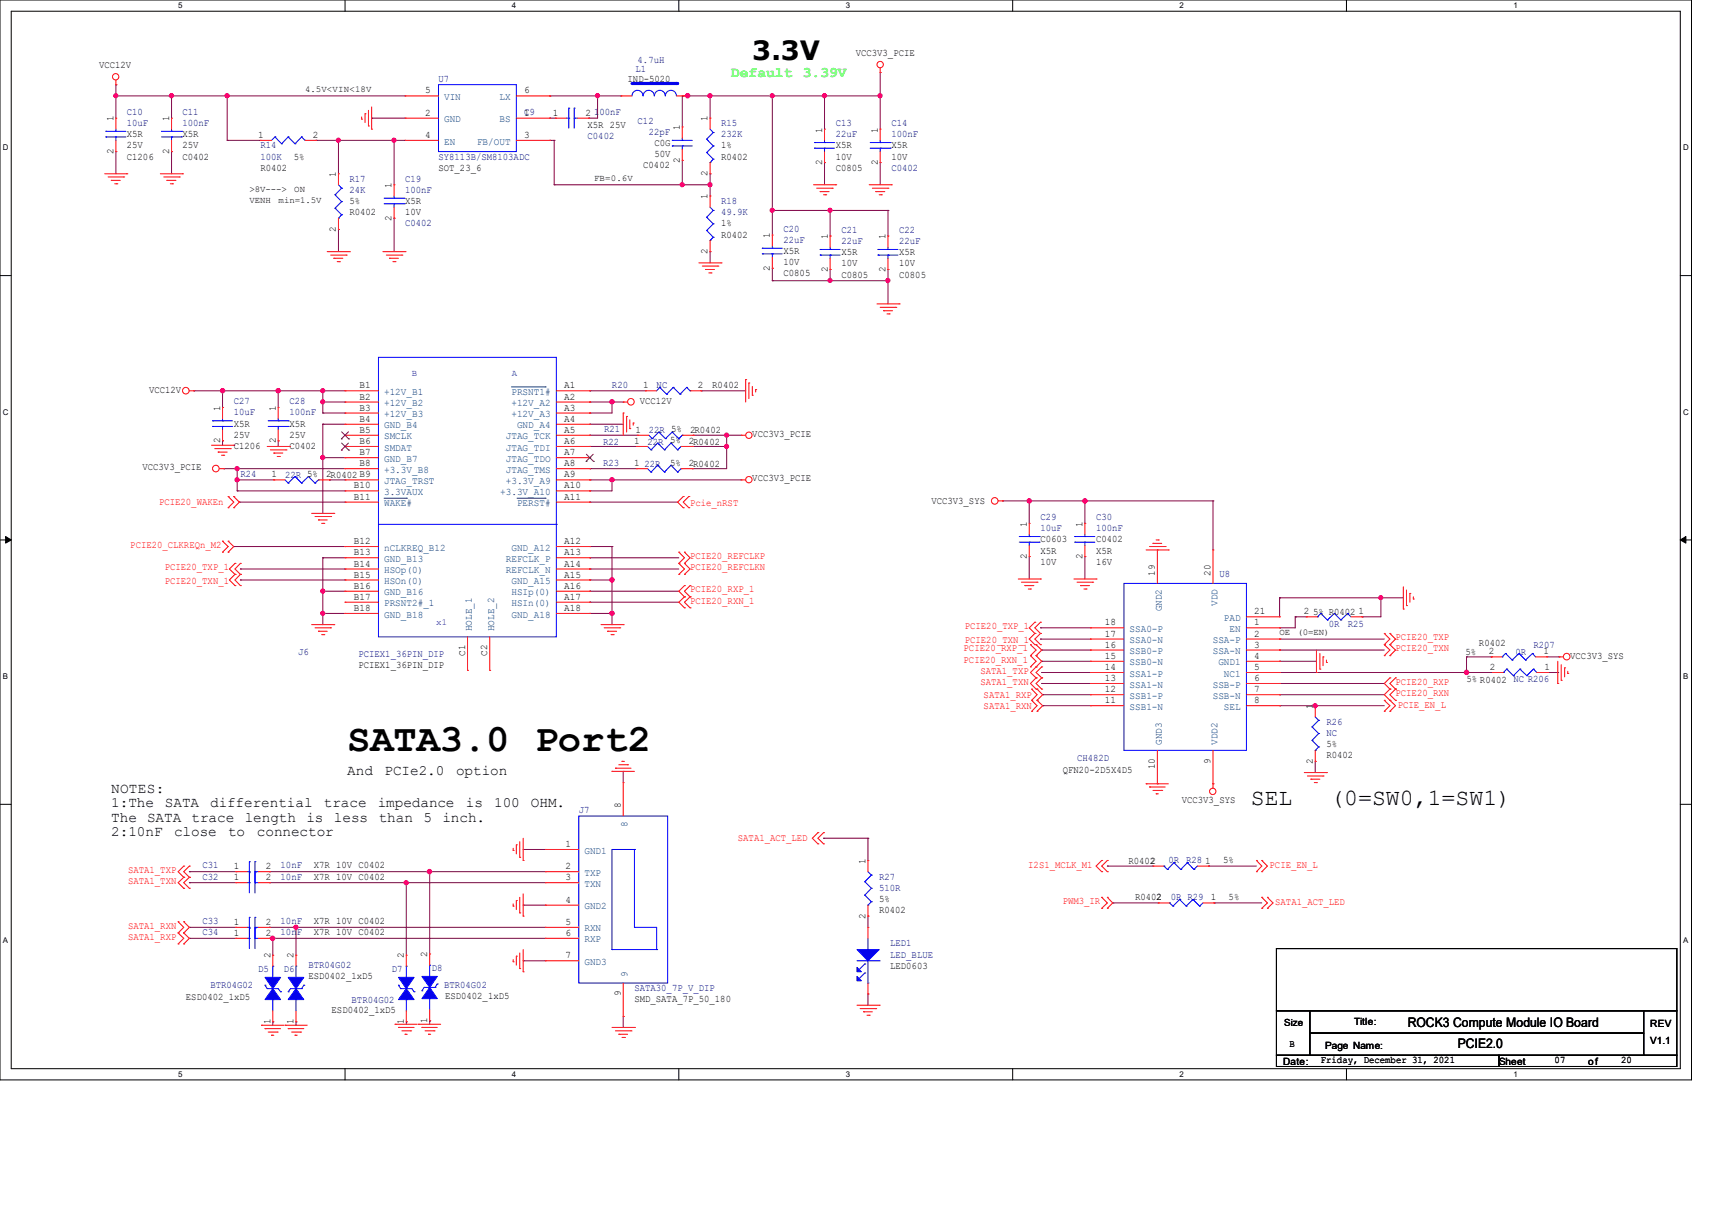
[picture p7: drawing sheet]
<svg xmlns="http://www.w3.org/2000/svg" width="297mm" height="210mm" viewBox="0 0 297 210" stroke-linecap="round" stroke-linejoin="round" font-family="sans-serif">
<defs><g id="words">
<text font-size="6.7" x="60.2" y="130.3">SATA3.0 Port2</text>
<text font-size="4.6" x="130.5" y="10.4">3.3V</text>
<g font-size="4">
<text x="217" y="139.5">SEL</text>
<text x="230.8" y="139.5">(0=SW0,1=SW1)</text>
</g>
<g font-size="2.5" fill="#0f0">
<text x="126.8" y="13.3">Default</text>
<text x="139.3" y="13.3">3.39V</text>
</g>
<g font-size="2.5">
<text x="19.3" y="137.5">NOTES:</text>
<text x="60.2" y="134.5">And</text>
<text x="66.7" y="134.5">PCIe2.0</text>
<text x="79.1" y="134.5">option</text>
<text x="19.3" y="140">1:The</text>
<text x="19.3" y="142.5">The SATA</text>
<text x="28.6" y="140">SATA</text>
<text x="33.2" y="142.5">trace</text>
<text x="36.4" y="140">differential</text>
<text x="42.5" y="142.5">length</text>
<text x="53.2" y="142.5">is</text>
<text x="56.2" y="140">trace</text>
<text x="57.9" y="142.5">less</text>
<text x="65.5" y="140">impedance</text>
<text x="65.7" y="142.5">than</text>
<text x="73.5" y="142.5">5</text>
<text x="76.8" y="142.5">inch.</text>
<text x="80.8" y="140">is</text>
<text x="85.7" y="140">100</text>
<text x="92.1" y="140">OHM.</text>
<text x="19.3" y="145">2:10nF</text>
<text x="30.2" y="145">close</text>
<text x="39.6" y="145">to</text>
<text x="44.6" y="145">connector</text>
</g>
<g font-size="2.3">
<text x="244.2" y="178.1">ROCK3 Compute Module IO Board</text>
<text x="252.9" y="181.8">PCIE2.0</text>
</g>
<g font-size="1.7">
<text x="17.2" y="11.9">VCC12V</text>
<text x="148.5" y="9.7">VCC3V3_PCIE</text>
<text x="73.7" y="16.2">5</text>
<text x="90.9" y="16.2">6</text>
<text x="108.9" y="14.1">IND-5020</text>
<text x="19.7" y="21" transform="rotate(-90 19.7 21)">1</text>
<text x="22" y="23.8">X5R</text>
<text x="29.3" y="21" transform="rotate(-90 29.3 21)">1</text>
<text x="31.7" y="23.8">X5R</text>
<text x="44.8" y="23.9">1</text>
<text x="54.3" y="23.9">2</text>
<text x="73.7" y="23.9">4</text>
<text x="73.7" y="20.1">2</text>
<text x="90.9" y="23.9">3</text>
<text x="90.9" y="20.1">1</text>
<text x="95.9" y="20.1">1</text>
<text x="101.6" y="20.1">2</text>
<text x="101.9" y="22.3">X5R 25V</text>
<text x="117.9" y="22.6" transform="rotate(-90 117.9 22.6)">1</text>
<text x="122.8" y="21" transform="rotate(-90 122.8 21)">1</text>
<text x="142.6" y="23" transform="rotate(-90 142.6 23)">1</text>
<text x="152.3" y="23" transform="rotate(-90 152.3 23)">1</text>
<text x="19.7" y="26.7" transform="rotate(-90 19.7 26.7)">2</text>
<text x="22" y="27.7">C1206</text>
<text x="22" y="25.7">25V</text>
<text x="29.3" y="26.7" transform="rotate(-90 29.3 26.7)">2</text>
<text x="31.7" y="27.7">C0402</text>
<text x="31.7" y="25.7">25V</text>
<text x="45.2" y="29.6">R0402</text>
<text x="51" y="27.7">5%</text>
<text x="76.1" y="29.6">SOT_23_6</text>
<text x="111.6" y="29.2">C0402</text>
<text x="113.5" y="27.3">50V</text>
<text x="113.5" y="25.4">C0G</text>
<text x="117.9" y="28.2" transform="rotate(-90 117.9 28.2)">2</text>
<text x="125.1" y="27.7">R0402</text>
<text x="125.1" y="25.7">1%</text>
<text x="142.6" y="28.6" transform="rotate(-90 142.6 28.6)">2</text>
<text x="145" y="29.6">C0805</text>
<text x="145" y="25.7">X5R</text>
<text x="145" y="27.7">10V</text>
<text x="152.3" y="28.6" transform="rotate(-90 152.3 28.6)">2</text>
<text x="154.6" y="25.7">X5R</text>
<text x="154.6" y="27.7">10V</text>
<text x="58.3" y="30.7" transform="rotate(-90 58.3 30.7)">1</text>
<text x="60.6" y="35.4">5%</text>
<text x="67.9" y="32.6" transform="rotate(-90 67.9 32.6)">1</text>
<text x="70.3" y="35.4">X5R</text>
<text x="122.8" y="34.6" transform="rotate(-90 122.8 34.6)">1</text>
<text x="122.8" y="30.5" transform="rotate(-90 122.8 30.5)">2</text>
<text x="58.3" y="40.2" transform="rotate(-90 58.3 40.2)">2</text>
<text x="60.6" y="37.3">R0402</text>
<text x="67.9" y="38.3" transform="rotate(-90 67.9 38.3)">2</text>
<text x="70.3" y="37.3">10V</text>
<text x="125.1" y="41.2">R0402</text>
<text x="125.1" y="39.2">1%</text>
<text x="133.6" y="41.3" transform="rotate(-90 133.6 41.3)">1</text>
<text x="143.6" y="41.5" transform="rotate(-90 143.6 41.5)">1</text>
<text x="153.6" y="41.5" transform="rotate(-90 153.6 41.5)">1</text>
<text x="122.8" y="44" transform="rotate(-90 122.8 44)">2</text>
<text x="133.6" y="46.9" transform="rotate(-90 133.6 46.9)">2</text>
<text x="135.9" y="47.9">C0805</text>
<text x="135.9" y="44.1">X5R</text>
<text x="135.9" y="46">10V</text>
<text x="143.6" y="47.1" transform="rotate(-90 143.6 47.1)">2</text>
<text x="146" y="44.3">X5R</text>
<text x="146" y="46.2">10V</text>
<text x="153.6" y="47.1" transform="rotate(-90 153.6 47.1)">2</text>
<text x="156" y="44.3">X5R</text>
<text x="156" y="46.2">10V</text>
<text x="146" y="48.1">C0805</text>
<text x="156" y="48.1">C0805</text>
<text x="25.9" y="68.2">VCC12V</text>
<text x="38.2" y="71.2" transform="rotate(-90 38.2 71.2)">1</text>
<text x="47.8" y="71.2" transform="rotate(-90 47.8 71.2)">1</text>
<text x="62.4" y="67.4">B1</text>
<text x="62.4" y="69.3">B2</text>
<text x="62.4" y="71.2">B3</text>
<text x="97.9" y="67.4">A1</text>
<text x="97.9" y="69.3">A2</text>
<text x="97.9" y="71.2">A3</text>
<text x="111" y="70.1">VCC12V</text>
<text x="111.6" y="67.4">1</text>
<text x="121.1" y="67.4">2</text>
<text x="123.6" y="67.2">R0402</text>
<text x="38.2" y="76.9" transform="rotate(-90 38.2 76.9)">2</text>
<text x="40.6" y="77.8">C1206</text>
<text x="40.6" y="74">X5R</text>
<text x="40.6" y="75.9">25V</text>
<text x="47.8" y="76.9" transform="rotate(-90 47.8 76.9)">2</text>
<text x="50.2" y="77.8">C0402</text>
<text x="50.2" y="74">X5R</text>
<text x="50.2" y="75.9">25V</text>
<text x="62.4" y="73.2">B4</text>
<text x="62.4" y="75.1">B5</text>
<text x="62.4" y="77">B6</text>
<text x="97.9" y="73.2">A4</text>
<text x="97.9" y="75.1">A5</text>
<text x="97.9" y="77">A6</text>
<text x="110" y="77">1</text>
<text x="110.2" y="75.1">1</text>
<text x="119.5" y="77">2R0402</text>
<text x="119.7" y="75.1">2R0402</text>
<text x="130.5" y="75.7">VCC3V3_PCIE</text>
<text x="24.7" y="81.5">VCC3V3_PCIE</text>
<text x="47.1" y="82.8">1</text>
<text x="56.6" y="82.8">2R0402 B9</text>
<text x="62.4" y="78.9">B7</text>
<text x="62.4" y="80.9">B8</text>
<text x="97.9" y="78.9">A7</text>
<text x="97.9" y="80.9">A8</text>
<text x="97.9" y="82.8">A9</text>
<text x="110" y="80.9">1</text>
<text x="116.2" y="80.8">5%</text>
<text x="119.5" y="80.9">2R0402</text>
<text x="130.5" y="83.4">VCC3V3_PCIE</text>
<text x="61.4" y="86.7">B11</text>
<text x="61.4" y="84.7">B10</text>
<text x="97.9" y="84.7">A10</text>
<text x="97.9" y="86.7">A11</text>
<text x="161.6" y="87.3">VCC3V3_SYS</text>
<text x="61.4" y="94.4">B12</text>
<text x="97.9" y="94.4">A12</text>
<text x="178.1" y="91.3" transform="rotate(-90 178.1 91.3)">1</text>
<text x="180.5" y="94.1">C0603</text>
<text x="187.8" y="91.3" transform="rotate(-90 187.8 91.3)">1</text>
<text x="190.2" y="94.1">C0402</text>
<text x="61.4" y="96.3">B13</text>
<text x="61.4" y="98.3">B14</text>
<text x="61.4" y="100.2">B15</text>
<text x="97.9" y="96.3">A13</text>
<text x="97.9" y="98.3">A14</text>
<text x="97.9" y="100.2">A15</text>
<text x="178.1" y="96.9" transform="rotate(-90 178.1 96.9)">2</text>
<text x="180.5" y="96">X5R</text>
<text x="180.5" y="97.9">10V</text>
<text x="187.8" y="96.9" transform="rotate(-90 187.8 96.9)">2</text>
<text x="190.2" y="96">X5R</text>
<text x="190.2" y="97.9">16V</text>
<text x="200.4" y="99.8" transform="rotate(-90 200.4 99.8)">19</text>
<text x="210" y="99.8" transform="rotate(-90 210 99.8)">20</text>
<text x="61.4" y="102.1">B16</text>
<text x="61.4" y="104">B17</text>
<text x="61.4" y="106">B18</text>
<text x="97.9" y="102.1">A16</text>
<text x="97.9" y="104">A17</text>
<text x="97.9" y="106">A18</text>
<text x="217.6" y="106.5">21</text>
<text x="226.2" y="106.5">2</text>
<text x="227.8" y="106.6">5% R0402</text>
<text x="235.7" y="106.5">1</text>
<text x="80.7" y="113.7" transform="rotate(-90 80.7 113.7)">C1</text>
<text x="84.5" y="113.7" transform="rotate(-90 84.5 113.7)">C2</text>
<text x="191.7" y="112.3">16</text>
<text x="191.7" y="110.4">17</text>
<text x="191.7" y="108.5">18</text>
<text x="217.6" y="108.5">1</text>
<text x="217.6" y="110.4">2</text>
<text x="217.6" y="112.3">3</text>
<text x="254.3" y="113.6">5%</text>
<text x="256.6" y="112">R0402</text>
<text x="258.3" y="113.5">2</text>
<text x="267.8" y="113.5">1</text>
<text x="62.2" y="115.9">PCIEX1_36PIN_DIP</text>
<text x="191.7" y="118.1">13</text>
<text x="191.7" y="116.2">14</text>
<text x="191.7" y="114.3">15</text>
<text x="217.6" y="114.3">4</text>
<text x="217.6" y="116.2">5</text>
<text x="217.6" y="118.1">6</text>
<text x="254.4" y="118.2">5% R0402 NC R206</text>
<text x="258.5" y="116.2">2</text>
<text x="268" y="116.2">1</text>
<text x="272.4" y="114.3">VCC3V3_SYS</text>
<text x="191.7" y="122">11</text>
<text x="191.7" y="120.1">12</text>
<text x="217.6" y="120.1">7</text>
<text x="217.6" y="122">8</text>
<text x="227.7" y="123" transform="rotate(-90 227.7 123)">1</text>
<text x="230.1" y="131.5">R0402</text>
<text x="230.1" y="129.6">5%</text>
<text x="184.4" y="134">QFN20-2D5X4D5</text>
<text x="200.4" y="133.4" transform="rotate(-90 200.4 133.4)">10</text>
<text x="210" y="132.5" transform="rotate(-90 210 132.5)">9</text>
<text x="227.7" y="132.5" transform="rotate(-90 227.7 132.5)">2</text>
<text x="107.7" y="140.2" transform="rotate(-90 107.7 140.2)">8</text>
<text x="205" y="139.2">VCC3V3_SYS</text>
<text x="98.1" y="146.9">1</text>
<text x="150.2" y="149.8" transform="rotate(-90 150.2 149.8)">1</text>
<text x="195.8" y="149.9">R0402</text>
<text x="199.6" y="149.8">2</text>
<text x="209.1" y="149.8">1</text>
<text x="212.2" y="149.6">5%</text>
<text x="40.6" y="152.6">1</text>
<text x="40.6" y="150.7">1</text>
<text x="46.1" y="152.6">2</text>
<text x="46.1" y="150.7">2</text>
<text x="54.4" y="152.6">X7R 10V C0402</text>
<text x="54.4" y="150.6">X7R 10V C0402</text>
<text x="98.1" y="150.7">2</text>
<text x="98.1" y="152.6">3</text>
<text x="40.6" y="160.4">1</text>
<text x="46.1" y="160.4">2</text>
<text x="54.4" y="160.3">X7R 10V C0402</text>
<text x="98.1" y="156.5">4</text>
<text x="98.1" y="160.4">5</text>
<text x="150.2" y="159.3" transform="rotate(-90 150.2 159.3)">2</text>
<text x="152.5" y="158.4">R0402</text>
<text x="152.5" y="156.4">5%</text>
<text x="196.9" y="156">R0402</text>
<text x="200.6" y="156.2">2</text>
<text x="210.1" y="156.2">1</text>
<text x="213.2" y="156">5%</text>
<text x="40.6" y="162.3">1</text>
<text x="46.1" y="162.3">2</text>
<text x="46.9" y="166.2" transform="rotate(-90 46.9 166.2)">2</text>
<text x="50.9" y="166.2" transform="rotate(-90 50.9 166.2)">2</text>
<text x="54.4" y="162.2">X7R 10V C0402</text>
<text x="70.1" y="166.2" transform="rotate(-90 70.1 166.2)">2</text>
<text x="74.1" y="166" transform="rotate(-90 74.1 166)">2</text>
<text x="98.1" y="162.3">6</text>
<text x="98.1" y="166.2">7</text>
<text x="32.3" y="173.4">ESD0402_1xD5</text>
<text x="53.5" y="169.8">ESD0402_1xD5</text>
<text x="77.2" y="173.2">ESD0402_1xD5</text>
<text x="107.7" y="172.8" transform="rotate(-90 107.7 172.8)">9</text>
<text x="110.1" y="173.8">SMD_SATA_7P_50_180</text>
<text x="154.4" y="168">LED0603</text>
<text x="46.9" y="177.6" transform="rotate(-90 46.9 177.6)">1</text>
<text x="50.9" y="177.6" transform="rotate(-90 50.9 177.6)">1</text>
<text x="57.5" y="175.7">ESD0402_1xD5</text>
<text x="70.1" y="177.6" transform="rotate(-90 70.1 177.6)">1</text>
<text x="74.1" y="177.4" transform="rotate(-90 74.1 177.4)">1</text>
<text x="222.8" y="178">Size</text>
<text x="234.9" y="177.7">Title:</text>
<text x="286.3" y="178.1">REV</text>
<text x="222.6" y="184.6">Date:</text>
<text x="223.7" y="181.5">B</text>
<text x="229.2" y="184.4">Friday, December 31, 2021</text>
<text x="229.9" y="181.9">Page Name:</text>
<text x="260.1" y="184.6">Sheet</text>
<text x="269.7" y="184.4">07</text>
<text x="275.5" y="184.6">of</text>
<text x="281.3" y="184.4">20</text>
<text x="286.3" y="181">V1.1</text>
</g>
<g font-size="1.7" fill="#000080">
<text x="110.6" y="10.9">4.7uH</text>
<text x="76.1" y="14.1">U7</text>
<text x="110.2" y="12.4">L1</text>
<text x="22" y="19.9">C10</text>
<text x="22" y="21.9">10uF</text>
<text x="31.7" y="19.9">C11</text>
<text x="31.7" y="21.9">100nF</text>
<text x="90.9" y="19.9">C9</text>
<text x="103.1" y="19.9">100nF</text>
<text x="110.6" y="21.5">C12</text>
<text x="112.6" y="23.4">22pF</text>
<text x="125.1" y="21.9">R15</text>
<text x="125.1" y="23.8">232K</text>
<text x="145" y="21.9">C13</text>
<text x="145" y="23.8">22uF</text>
<text x="154.6" y="21.9">C14</text>
<text x="154.6" y="23.8">100nF</text>
<text x="45.2" y="25.7">R14</text>
<text x="45.2" y="27.7">100K</text>
<text x="76.1" y="27.7">SY8113B/SM8103ADC</text>
<text x="101.9" y="24.2">C0402</text>
<text x="154.6" y="29.6">C0402</text>
<text x="60.6" y="31.5">R17</text>
<text x="60.6" y="33.4">24K</text>
<text x="70.3" y="31.5">C19</text>
<text x="70.3" y="33.4">100nF</text>
<text x="125.1" y="35.4">R18</text>
<text x="70.3" y="39.2">C0402</text>
<text x="125.1" y="37.3">49.9K</text>
<text x="135.9" y="40.2">C20</text>
<text x="146" y="40.4">C21</text>
<text x="156" y="40.4">C22</text>
<text x="135.9" y="42.2">22uF</text>
<text x="146" y="42.3">22uF</text>
<text x="156" y="42.3">22uF</text>
<text x="40.6" y="70.1">C27</text>
<text x="50.2" y="70.1">C28</text>
<text x="106.2" y="67.2">R20</text>
<text x="113.9" y="67.2">NC</text>
<text x="40.6" y="72">10uF</text>
<text x="50.2" y="72">100nF</text>
<text x="104.6" y="77.1">R22</text>
<text x="104.8" y="75">R21</text>
<text x="112.3" y="77.1">22R 5%</text>
<text x="112.6" y="75.1">22R 5%</text>
<text x="41.7" y="82.7">R24</text>
<text x="49.4" y="82.9">22R 5%</text>
<text x="104.6" y="80.8">R23</text>
<text x="111.8" y="80.9">22R</text>
<text x="180.5" y="90.2">C29</text>
<text x="180.5" y="92.2">10uF</text>
<text x="190.2" y="90.2">C30</text>
<text x="190.2" y="92.2">100nF</text>
<text x="211.6" y="100.1">U8</text>
<text x="51.7" y="113.6">J6</text>
<text x="62.2" y="114">PCIEX1_36PIN_DIP</text>
<text x="230.5" y="108.8">0R</text>
<text x="233.8" y="108.8">R25</text>
<text x="262.9" y="113.6">0R</text>
<text x="266" y="112.4">R207</text>
<text x="230.1" y="125.7">R26</text>
<text x="186.9" y="131.9">CH482D</text>
<text x="230.1" y="127.7">NC</text>
<text x="100.4" y="141">J7</text>
<text x="202.7" y="149.6">0R</text>
<text x="205.8" y="149.6">R28</text>
<text x="35.1" y="152.6">C32</text>
<text x="35.1" y="150.6">C31</text>
<text x="48.7" y="152.6">10nF</text>
<text x="48.7" y="150.6">10nF</text>
<text x="152.5" y="152.6">R27</text>
<text x="152.5" y="154.5">510R</text>
<text x="35.1" y="160.3">C33</text>
<text x="48.7" y="160.3">10nF</text>
<text x="203.1" y="156">0R R29</text>
<text x="35.1" y="162.2">C34</text>
<text x="48.7" y="162.2">10nF</text>
<text x="53.5" y="167.8">BTR04G02</text>
<text x="154.4" y="164.1">LED1</text>
<text x="154.4" y="166.1">LED_BLUE</text>
<text x="36.5" y="171.3">BTR04G02</text>
<text x="44.8" y="168.6">D5</text>
<text x="49.2" y="168.6">D6</text>
<text x="61" y="174">BTR04G02</text>
<text x="68" y="168.6">D7</text>
<text x="74.9" y="168.4">D8</text>
<text x="77" y="171.3">BTR04G02</text>
<text x="110.1" y="171.9">SATA30_7P_V_DIP</text>
</g>
<g font-size="1.7" fill="#004080">
<text x="77" y="17.4">VIN</text>
<text x="86.7" y="17.4">LX</text>
<text x="77" y="21.2">GND</text>
<text x="86.7" y="21.2">BS</text>
<text x="77" y="25.1">EN</text>
<text x="82.8" y="25.1">FB/OUT</text>
<text x="66.6" y="68.5">+12V_B1</text>
<text x="66.6" y="70.4">+12V_B2</text>
<text x="88.7" y="68.5">PRSNT1#</text>
<text x="88.7" y="70.4">+12V_A2</text>
<text x="66.6" y="72.3">+12V_B3</text>
<text x="66.6" y="74.3">GND_B4</text>
<text x="66.6" y="76.2">SMCLK</text>
<text x="87.8" y="76.2">JTAG_TCK</text>
<text x="88.7" y="72.3">+12V_A3</text>
<text x="89.7" y="74.3">GND_A4</text>
<text x="66.6" y="83.9">JTAG_TRST</text>
<text x="66.6" y="78.1">SMDAT</text>
<text x="66.6" y="80.1">GND_B7</text>
<text x="66.6" y="82">+3.3V_B8</text>
<text x="87.8" y="78.1">JTAG_TDI</text>
<text x="87.8" y="80.1">JTAG_TDO</text>
<text x="87.8" y="82">JTAG_TMS</text>
<text x="87.8" y="83.9">+3.3V_A9</text>
<text x="66.6" y="87.8">WAKE#</text>
<text x="66.6" y="85.8">3.3VAUX</text>
<text x="86.8" y="85.8">+3.3V_A10</text>
<text x="89.7" y="87.8">PERST#</text>
<text x="66.6" y="95.5">nCLKREQ_B12</text>
<text x="88.7" y="95.5">GND_A12</text>
<text x="66.6" y="97.4">GND_B13</text>
<text x="66.6" y="99.4">HSOp(0)</text>
<text x="66.6" y="101.3">HSOn(0)</text>
<text x="87.8" y="97.4">REFCLK_P</text>
<text x="87.8" y="99.4">REFCLK_N</text>
<text x="88.7" y="101.3">GND_A15</text>
<text x="66.6" y="103.2">GND_B16</text>
<text x="66.6" y="105.2">PRSNT2#_1</text>
<text x="66.6" y="107.1">GND_B18</text>
<text x="88.7" y="103.2">HSIp(0)</text>
<text x="88.7" y="105.2">HSIn(0)</text>
<text x="88.7" y="107.1">GND_A18</text>
<text x="201.5" y="106" transform="rotate(-90 201.5 106)">GND2</text>
<text x="211.2" y="105.1" transform="rotate(-90 211.2 105.1)">VDD</text>
<text x="212.3" y="107.7">PAD</text>
<text x="81.9" y="109.5" transform="rotate(-90 81.9 109.5)">HOLE_1</text>
<text x="85.7" y="109.5" transform="rotate(-90 85.7 109.5)">HOLE_2</text>
<text x="196" y="113.4">SSB0-P</text>
<text x="196" y="111.5">SSA0-N</text>
<text x="196" y="109.6">SSA0-P</text>
<text x="210.4" y="111.5">SSA-P</text>
<text x="210.4" y="113.4">SSA-N</text>
<text x="213.3" y="109.6">EN</text>
<text x="196" y="119.3">SSA1-N</text>
<text x="196" y="117.3">SSA1-P</text>
<text x="196" y="115.4">SSB0-N</text>
<text x="210.4" y="119.3">SSB-P</text>
<text x="211.4" y="115.4">GND1</text>
<text x="212.3" y="117.3">NC1</text>
<text x="196" y="123.1">SSB1-N</text>
<text x="196" y="121.2">SSB1-P</text>
<text x="210.4" y="121.2">SSB-N</text>
<text x="212.3" y="123.1">SEL</text>
<text x="201.5" y="129.2" transform="rotate(-90 201.5 129.2)">GND3</text>
<text x="211.2" y="129.2" transform="rotate(-90 211.2 129.2)">VDD2</text>
<text x="108.9" y="143.5" transform="rotate(-90 108.9 143.5)">8</text>
<text x="101.4" y="148">GND1</text>
<text x="101.4" y="151.9">TXP</text>
<text x="101.4" y="153.8">TXN</text>
<text x="101.4" y="157.7">GND2</text>
<text x="101.4" y="161.5">RXN</text>
<text x="101.4" y="163.4">RXP</text>
<text x="101.4" y="167.3">GND3</text>
<text x="108.9" y="169.5" transform="rotate(-90 108.9 169.5)">9</text>
</g>
<g font-size="1.7" fill="#f00">
<text x="27.6" y="87.5">PCIE20_WAKEn</text>
<text x="119.7" y="87.7">Pcie_nRST</text>
<text x="22.6" y="95">PCIE20_CLKREQn_M2</text>
<text x="28.6" y="98.9">PCIE20_TXP_1</text>
<text x="28.6" y="101.2">PCIE20_TXN_1</text>
<text x="119.7" y="97">PCIE20_REFCLKP</text>
<text x="119.7" y="98.9">PCIE20_REFCLKN</text>
<text x="119.7" y="102.7">PCIE20_RXP_1</text>
<text x="119.7" y="104.7">PCIE20_RXN_1</text>
<text x="167.2" y="113">PCIE20_RXP_1</text>
<text x="167.4" y="109.1">PCIE20_TXP_1</text>
<text x="167.4" y="111.5">PCIE20_TXN_1</text>
<text x="242.1" y="111">PCIE20_TXP</text>
<text x="242.1" y="113">PCIE20_TXN</text>
<text x="167.2" y="114.9">PCIE20_RXN_1</text>
<text x="170.1" y="116.8">SATA1_TXP</text>
<text x="170.1" y="118.8">SATA1_TXN</text>
<text x="242.1" y="118.8">PCIE20_RXP</text>
<text x="170.6" y="121.1">SATA1_RXP</text>
<text x="170.6" y="123">SATA1_RXN</text>
<text x="242.1" y="120.7">PCIE20_RXN</text>
<text x="242.5" y="122.8">PCIE_EN_L</text>
<text x="128" y="145.8">SATA1_ACT_LED</text>
<text x="22.2" y="151.4">SATA1_TXP</text>
<text x="22.2" y="153.3">SATA1_TXN</text>
<text x="178.4" y="150.6">I2S1_MCLK_M1</text>
<text x="220.3" y="150.6">PCIE_EN_L</text>
<text x="22.2" y="161.1">SATA1_RXN</text>
<text x="184.4" y="156.8">PWM3_IR</text>
<text x="221.2" y="157">SATA1_ACT_LED</text>
<text x="22.2" y="163">SATA1_RXP</text>
</g>
<g font-size="1.6">
<text x="52.9" y="15.9">4.5V&lt;VIN&lt;18V</text>
<text x="43.3" y="35.2">VENH</text>
<text x="43.3" y="33.3">&gt;8V---&gt;</text>
<text x="48.3" y="35.2">min=1.5V</text>
<text x="51" y="33.3">ON</text>
<text x="103.1" y="31.4">FB=0.6V</text>
<text x="222" y="110.1">OE</text>
<text x="225.1" y="110.1">(0=EN)</text>
</g>
<g font-size="1.6" fill="#00f">
<text x="71.5" y="65.2">B</text>
<text x="88.8" y="65.2">A</text>
<text x="75.7" y="108.4">x1</text>
</g>
<g font-size="1.4">
<text x="30.9" y="1.4">5</text>
<text x="88.8" y="1.4">4</text>
<text x="146.7" y="1.4">3</text>
<text x="204.6" y="1.4">2</text>
<text x="262.6" y="1.4">1</text>
<text x=".5" y="26.1">D</text>
<text x="292" y="26.1">D</text>
<text x=".5" y="71.9">C</text>
<text x="292" y="71.9">C</text>
<text x=".5" y="117.8">B</text>
<text x="292" y="117.8">B</text>
<text x=".5" y="163.6">A</text>
<text x="292" y="163.6">A</text>
<text x="30.9" y="186.8">5</text>
<text x="88.8" y="186.8">4</text>
<text x="146.7" y="186.8">3</text>
<text x="204.6" y="186.8">2</text>
<text x="262.6" y="186.8">1</text>
</g>
</g></defs>
<path d="M0 0h293.5v187.3h-293.5zM1.9 1.9h289.6v183.4h-289.6z" fill="none" stroke="#000" stroke-width=".17"/>
<g fill="#fff">
<path d="M30.9 .2h.8v1.5h-.8z"/>
<path d="M30.9 185.5h.8v1.6h-.8z"/>
</g>
<path d="M59.9 0v1.9M59.9 185.3v2" fill="none" stroke="#000" stroke-width=".17"/>
<g fill="#fff">
<path d="M88.8 .2h.8v1.5h-.8z"/>
<path d="M88.8 185.5h.8v1.6h-.8z"/>
</g>
<path d="M117.8 0v1.9M117.8 185.3v2" fill="none" stroke="#000" stroke-width=".17"/>
<g fill="#fff">
<path d="M146.7 .2h.8v1.5h-.8z"/>
<path d="M146.7 185.5h.8v1.6h-.8z"/>
</g>
<path d="M175.7 0v1.9M175.7 185.3v2" fill="none" stroke="#000" stroke-width=".17"/>
<g fill="#fff">
<path d="M204.6 .2h.8v1.5h-.8z"/>
<path d="M204.6 185.5h.8v1.6h-.8z"/>
</g>
<path d="M233.6 0v1.9M233.6 185.3v2" fill="none" stroke="#000" stroke-width=".17"/>
<g fill="#fff">
<path d="M262.6 .2h.7v1.5h-.7z"/>
<path d="M262.6 185.5h.7v1.6h-.7z"/>
<path d="M.5 24.8h1v1.6h-1z"/>
<path d="M292 24.8h1v1.6h-1z"/>
<path d="M.5 70.7h1v1.5h-1z"/>
<path d="M292 70.7h1v1.5h-1z"/>
</g>
<path d="M0 47.8h1.9M291.5 47.8h2" fill="none" stroke="#000" stroke-width=".17"/>
<g fill="#fff">
<path d="M.5 116.5h.9v1.6h-.9z"/>
<path d="M292 116.5h.9v1.6h-.9z"/>
</g>
<path d="M0 93.6h1.9M291.5 93.6h2" fill="none" stroke="#000" stroke-width=".17"/>
<path d="M1 93l.9 .6-.9 .6zM291.5 93.6l1-.6v1.2z" fill="#000" stroke="#000" stroke-width=".17"/>
<g fill="#fff">
<path d="M.5 162.4h.9v1.5h-.9z"/>
<path d="M292 162.4h.9v1.5h-.9z"/>
</g>
<path d="M0 139.5h1.9M291.5 139.5h2M221.4 164.5h69.5v10.8h-69.5zM221.4 175.3h5.8v7.7h-5.8zM227.2 175.3h58v3.9h-58zM227.2 179.2h58v3.8h-58zM285.2 175.3h5.7v7.7h-5.7zM221.4 183h38.7v2h-38.7zM260.1 183h30.8v2h-30.8z" fill="none" stroke="#000" stroke-width=".17"/>
<g fill="none" stroke="#800040" stroke-width=".17">
<path d="M20.1 14.7h.1M20.1 16.6h.1M20.1 16.6h50.2M20.1 14.7v5.8M29.8 16.6h.1M29.8 16.6v3.9M39.4 16.6h.1M39.4 16.6v7.7M95.4 16.6h.1M95.4 16.6h12.3M103.7 16.6h.1M103.7 16.6v3.9h-1.5"/>
<path d="M118.4 16.6h.1M118.4 16.6v5.4M118.4 16.6h34.3M119.3 16.6h.1M123.2 16.6h.1M123.2 16.6v3.9M134 16.6h.1M134 16.6v24.2M143 16.6h.1M143 16.6v5.8M152.7 12.6h.1M152.7 16.6h.1"/>
<path d="M152.7 12.6v9.8M20.1 26.3h.1M20.1 26.3v3.8M29.8 26.3h.1M29.8 26.3v3.8M39.4 24.3h.1M39.4 24.3h5.8M54.8 24.3h.1M54.8 24.3h15.5M58.7 39.8h.1M58.7 24.3h.1M58.7 24.3v5.8"/>
<path d="M58.7 39.8v3.8M64.5 20.5h.1M64.5 20.5h5.8M68.4 24.3h.1M68.4 37.8h.1M68.4 24.3v7.7M68.4 37.8v5.8M95.4 20.5h.1M95.4 24.3h.1M95.4 24.3h.7M95.4 20.5h1M96.1 32h.1"/>
<path d="M96.1 24.3h.1M96.1 32h27.1M96.1 24.3v7.7M102.2 20.5h.1M118.4 32h.1M118.4 27.8h.1M118.4 27.8v4.2M123.2 30.1h.1M123.2 32h.1M123.2 30.1v3.9M134 36.5h.1M134 36.5h20.1"/>
<path d="M143 28.2h.1M143 28.2v3.8M144 36.5h.1M144 36.5v4.4M152.7 28.2h.1M152.7 28.2v3.8M154.1 36.5h.1M154.1 36.5v4.4M123.2 43.6h.1M123.2 43.6v2M134 48.7h.1M134 46.5h.1"/>
<path d="M134 48.7h20.1M134 46.5v2.2M144 46.7h.1M144 40.9h.1M144 46.7v2M154.1 46.7h.1M154.1 48.7h.1M154.1 46.7v6M33.6 67.8h.1M33.6 67.8h26.3M38.6 76.5h.1M38.6 67.8h.1"/>
<path d="M38.6 67.8v2.9M38.6 76.5v.7M48.3 76.5h.1M48.3 67.8h.1M48.3 67.8v2.9M48.3 76.5v.9M56 69.7h.1M56 67.8h.1M56 73.6h.1M56 79.4h.1M56 71.6h.1M56 69.7h3.9"/>
<path d="M56 71.6h3.9M56 67.8v3.8M56 73.6v15.4M56 79.4h3.9M56 73.6h3.9M102.3 69.7h.1M102.3 71.6h.1M102.3 67.8h.1M102.3 73.6h.1M102.3 77.4h.1M102.3 75.5h.1M102.3 69.7h5.8"/>
<path d="M102.3 67.8h9.7M102.3 73.6h5.8M102.3 77.4h8.1M102.3 75.5h8.3M106.2 69.7h.1M106.2 69.7v1.9h-3.9M120.1 77.4h.1M120.1 77.4h6M120.3 75.5h.1M120.3 75.5h8.3M121.6 67.8h.1M121.6 67.8h7.8"/>
<path d="M126.1 75.5h.1M126.1 77.4h.1M126.1 75.5v5.8h-6M38.8 81.3h.1M38.8 81.3h21.1M40.6 94.8h.1M40.6 94.8h19.3M41.1 81.3h.1M41.1 85.1h.1M41.1 83.2h.1M41.1 81.3v3.8M41.1 85.1h18.8"/>
<path d="M41.1 83.2h6.4M41.5 87.1h.1M41.5 87.1h18.4M41.7 98.7h.1M41.7 98.7h18.2M56 96.7h.1M56 96.7v11.6M56 96.7h3.9M57.1 83.2h.1M57.1 83.2h2.8M102.3 83.2h.1M102.3 85.1h.1"/>
<path d="M102.3 94.8h.1M102.3 96.7h.1M102.3 98.7h.1M102.3 87.1h.1M102.3 81.3h.1M102.3 81.3h8.1M102.3 83.2h26.3M102.3 96.7h15.5M102.3 94.8h3.9M102.3 98.7h15.5M102.3 87.1h15.3M106.2 83.2h.1"/>
<path d="M106.2 94.8h.1M106.2 83.2v1.9h-3.9M106.2 94.8v13.5M120.1 81.3h.1M173.9 86.9h.1M173.9 86.9h36.5M178.6 96.5h.1M178.6 86.9h.1M178.6 86.9v3.9M178.6 96.5v3.9M188.2 96.5h.1M188.2 86.9h.1"/>
<path d="M188.2 86.9v3.9M188.2 96.5v3.9M210.4 86.9h.1M210.4 86.9v8.5M41.7 100.6h.1M41.7 100.6h18.2M56 102.5h.1M56 106.4h.1M56 102.5h3.9M56 106.4h3.9M102.3 106.4h.1M102.3 100.6h.1"/>
<path d="M102.3 102.5h.1M102.3 104.4h.1M102.3 102.5h15.5M102.3 106.4h3.9M102.3 100.6h3.9M102.3 104.4h15.5M106.2 106.4h.1M106.2 100.6h.1M180.5 110.8h.1M180.5 108.9h.1M180.5 110.8h8.7M180.5 108.9h8.7"/>
<path d="M180.7 116.6h.1M180.7 118.5h.1M180.7 112.7h.1M180.7 114.7h.1M180.7 112.7h8.5M180.7 118.5h8.5M180.7 116.6h8.5M180.7 114.7h8.5M222 112.7h.1M222 110.8h.1M222 118.5h.1M222 103.7h.1"/>
<path d="M222 114.7h.1M222 108.9h.1M222 112.7h18.2M222 110.8h18.2M222 118.5h18.2M222 116.6h36.9M222 103.7h21.5M222 114.7h6.4M222 103.7v3.3M224.7 107h.1M224.7 107v1.9h-2.7M224.7 107h2"/>
<path d="M236.3 107h.1M239.6 103.7h.1M239.6 103.7v3.3h-3.3M254.4 116.6h.1M254.4 113.9h.1M254.4 113.9v2.7M254.4 113.9h4.3M258.7 113.9h.1M268.4 113.9h2.1M268.5 116.6h1.8M270.3 116.6h.1M270.5 113.9h.1"/>
<path d="M108.1 133.8h.1M108.1 133.8v1.9M180.9 120.5h.1M180.9 122.4h.1M180.9 120.5h8.3M180.9 122.4h8.3M222 120.5h.1M222 122.4h.1M222 120.5h18.2M222 122.4h18.2M228.2 132h.1M228.2 122.4h.1"/>
<path d="M228.2 132v2M32.9 151.2h.1M32.9 153.1h.1M32.9 151.2h8M32.9 153.1h8M46.7 151.2h.1M46.7 153.1h.1M46.7 151.2h47.9M46.7 153.1h47.9M70.5 153.1h.1M70.5 153.1v12.6M74.5 151.2h.1"/>
<path d="M74.5 151.2v14.2M90.8 147.3h.1M90.8 157h.1M90.8 147.3h3.8M90.8 157h3.8M142.9 145.4h.1M142.9 145.4h7.7M150.6 158.9h.1M150.6 145.4h.1M150.6 145.4v3.8M150.6 158.9v1.9M192.1 150.2h.1"/>
<path d="M192.1 150.2h7.9M193 156.6h.1M193 156.6h8M209.7 150.2h.1M209.7 150.2h8.3M210.6 156.6h.1M210.6 156.6h8.3M32.9 160.8h.1M32.9 162.7h.1M32.9 160.8h8M32.9 162.7h8M46.7 160.8h.1"/>
<path d="M46.7 162.7h.1M46.7 160.8h47.9M46.7 162.7h47.9M47.3 177.2h.1M47.3 162.7h.1M47.3 162.7v3M47.3 177.2v.6M51.4 177.2h.1M51.4 160.8h.1M51.4 160.8v4.9M51.4 177.2v.6M70.5 177.2h.1"/>
<path d="M70.5 177.2v.4M74.5 177h.1M74.5 177v.6M90.8 166.6h.1M90.8 166.6h3.8M108.1 176.3h.1M108.1 176.3v1.9M150.6 172.4h.1M150.6 172.4v1.9"/>
</g>
<g fill="#f0f" stroke="#f0f" stroke-width=".17">
<circle cx="41.1" cy="81.3" r=".36"/>
<circle cx="106.2" cy="69.7" r=".38"/>
<circle cx="38.6" cy="67.8" r=".38"/>
<circle cx="56" cy="69.7" r=".36"/>
<circle cx="106.2" cy="83.2" r=".38"/>
<circle cx="56" cy="102.5" r=".36"/>
<circle cx="56" cy="106.4" r=".36"/>
<circle cx="56" cy="79.3" r=".36"/>
<circle cx="106.2" cy="100.6" r=".38"/>
<circle cx="106.2" cy="106.4" r=".38"/>
<circle cx="68.3" cy="24.3" r=".36"/>
<circle cx="119.3" cy="16.6" r=".38"/>
<circle cx="39.4" cy="16.6" r=".36"/>
<circle cx="29.7" cy="16.6" r=".36"/>
<circle cx="20.1" cy="16.6" r=".36"/>
<circle cx="58.7" cy="24.3" r=".36"/>
<circle cx="118.3" cy="32" r=".36"/>
<circle cx="123.2" cy="32" r=".36"/>
<circle cx="103.7" cy="16.6" r=".36"/>
<circle cx="123.2" cy="16.6" r=".36"/>
<circle cx="144" cy="36.5" r=".36"/>
<circle cx="144" cy="48.6" r=".36"/>
<circle cx="154" cy="48.6" r=".36"/>
<circle cx="41.1" cy="83.2" r=".36"/>
<circle cx="126" cy="77.4" r=".36"/>
<circle cx="126" cy="75.5" r=".36"/>
<circle cx="48.3" cy="67.8" r=".38"/>
<circle cx="56" cy="67.8" r=".36"/>
<circle cx="152.7" cy="16.6" r=".36"/>
<circle cx="143" cy="16.6" r=".36"/>
<circle cx="134" cy="16.6" r=".36"/>
<circle cx="134" cy="36.5" r=".36"/>
<circle cx="228.2" cy="122.4" r=".36"/>
<circle cx="239.5" cy="103.7" r=".36"/>
<circle cx="188.2" cy="86.9" r=".38"/>
<circle cx="178.6" cy="86.9" r=".38"/>
<circle cx="47.3" cy="162.7" r=".38"/>
<circle cx="51.3" cy="160.8" r=".36"/>
<circle cx="70.5" cy="153.1" r=".36"/>
<circle cx="74.5" cy="151.2" r=".38"/>
<circle cx="254.4" cy="116.6" r=".38"/>
</g>
<g fill="none" stroke="#f00" stroke-width=".17">
<path d="M20.1 14.7h.1M20.1 13.9v.8M63.3 19.7h.1M63.3 19.7v1.6M63.9 19.1v2.7M64.5 18.5v3.9M152.7 12.6h.1M152.7 11.8v.8M18.2 30.1h3.8M18.8 30.7h2.7M19.3 31.3h.1M19.3 31.3h1.6"/>
<path d="M19.9 31.9h.4M20.1 20.5h.1M20.1 26.3h.1M20.1 20.5v1.9M20.1 24.3v2M20.3 31.9h.1M21.5 30.7h.1M22 30.1h.1M27.8 30.1h3.9M28.4 30.7h2.7M29 31.3h.1M29 31.3h1.5"/>
<path d="M29.5 31.9h.4M29.9 31.9h.1M31.1 30.7h.1M31.7 30.1h.1M62.7 20.7h.1M62.7 20.3v.4M63.9 21.8h.1M64.5 22.4h.1M96.4 20.5h.1M96.4 20.5h1.9M100.2 20.5h2M102.2 20.5h.1"/>
<path d="M118.4 22h.1M118.4 27.8h.1M118.4 22v2M118.4 25.9v1.9M123.2 20.5h.1M123.2 30.1h.1M123.2 20.5v1.9M123.2 28.2v1.9M141.1 32h3.9M141.7 32.6h2.7M142.3 33.2h.1M142.3 33.2h1.5"/>
<path d="M142.9 33.8h.4M143 22.4h.1M143 28.2h.1M143 22.4v1.9M143 26.3v1.9M143.3 33.8h.1M144.4 32.6h.1M145 32h.1M150.8 32h3.8M151.3 32.6h2.8M151.9 33.2h.1M151.9 33.2h1.6"/>
<path d="M152.5 33.8h.4M152.9 33.8h.1M154.1 32.6h.1M154.6 32h.1M56.8 43.6h3.8M57.4 44.2h2.7M57.9 44.8h.1M57.9 44.8h1.6M58.5 45.4h.4M58.9 45.4h.1M60.1 44.2h.1M60.6 43.6h.1"/>
<path d="M66.4 43.6h3.9M67 44.2h2.7M67.6 44.8h.1M67.6 44.8h1.5M68.2 45.4h.3M68.5 45.4h.1M69.7 44.2h.1M70.3 43.6h.1M121.2 45.6h3.9M121.8 46.1h2.7M122.4 46.7h.1M122.4 46.7h1.6"/>
<path d="M123 47.3h.4M123.4 47.3h.1M124.5 46.1h.1M125.1 45.6h.1M152.1 52.7h3.9M152.7 53.3h2.7M153.3 53.9h.1M153.3 53.9h1.6M153.9 54.4h.4M154.3 54.4h.1M155.4 53.3h.1M156 52.7h.1"/>
<path d="M32.9 67.8h.7M33.6 67.8h.1M36.7 77.2h3.9M37.3 77.8h2.7M37.8 78.4h.1M37.8 78.4h1.6M38.4 79h.4M38.8 79h.1M40 77.8h.1M40.6 77.2h.1M46.4 77.4h3.8M46.9 78h2.7"/>
<path d="M47.5 78.6h.1M47.5 78.6h1.6M48.1 79.2h.4M48.3 70.7h.1M48.3 76.5h.1M48.3 70.7v1.9M48.3 74.5v2M48.5 79.2h.1M49.6 78h.1M50.2 77.4h.1M108.1 69.7h.1M108.1 71.6h.1"/>
<path d="M108.1 69.7h.8M108.1 71.6v3.9M108.7 72.2h.1M108.7 72.2v2.7M109.3 74.3h.1M109.3 72.8v1.5M109.9 73.4h.1M109.9 73.4v.3M110.4 77.4h.1M110.4 77.4h2M112 67.8h.1M112 67.8h1.9"/>
<path d="M118.2 77.4h1.9M119.7 67.8h1.9M120.1 77.4h.1M121.6 67.8h.1M128.6 75.5h.1M128.6 75.5h.8M129.4 65.8h.1M129.4 65.8v3.9M129.9 66.4h.1M129.9 66.4v2.7M130.5 68.5h.1M130.5 67v1.5"/>
<path d="M131.1 67.6h.1M131.1 67.6v.4M38.1 81.3h.7M38.6 95.8h.1M38.6 93.9h.1M38.6 93.9l1 .9-1 1M38.8 81.3h.1M39.6 93.9h.1M39.6 95.8h.1M39.6 88.1h.1M39.6 86.1h.1M39.6 93.9l1 .9-1 1"/>
<path d="M39.6 86.1l1 1-1 1M40.6 86.1h.1M40.6 88.1h.1M40.6 86.1l.9 1-.9 1M40.8 99.6h.1M40.8 97.7h.1M40.8 97.7l-1 1 1 .9M40.8 99.6l-1 1 1 1M41.7 99.6h.1M41.7 97.7h.1M41.7 97.7l-.9 1 .9 .9M41.7 99.6l-.9 1 .9 1"/>
<path d="M47.5 83.2h.1M47.5 83.2h1.9M54.1 89h3.8M54.7 89.6h2.7M55.2 90.2h.1M55.2 83.2h1.9M55.2 90.2h1.6M55.8 90.8h.4M56.2 90.8h.1M57.1 83.2h.1M57.4 89.6h.1M57.9 89h.1"/>
<path d="M110.4 81.3h.1M110.4 81.3h2M117.8 97.7h.1M117.8 95.8h.1M117.8 99.6h.1M117.8 95.8l.9 .9-.9 1M117.8 97.7l.9 1-.9 .9M118.2 81.3h1.9M118.5 86.1h.1M118.5 88.1h.1M118.5 86.1l-.9 1 .9 1M118.7 97.7h.1"/>
<path d="M118.7 95.8h.1M118.7 99.6h.1M118.7 95.8l1 .9-1 1M118.7 97.7l1 1-1 .9M119.5 88.1h.1M119.5 86.1h.1M119.5 86.1l-1 1 1 1M120.1 81.3h.1M128.6 83.2h.1M128.6 83.2h.8M173.2 86.9h.7M173.9 86.9h.1"/>
<path d="M198.8 95.4h3.9M199.4 94.8h2.7M200 94.2h.1M200 94.2h1.5M200.6 93.6h.4M201 93.6h.1M202.1 94.8h.1M202.7 95.4h.1M40.8 101.6h.1M41.7 101.6h.1M54.1 108.3h3.8M54.7 108.9h2.7"/>
<path d="M55.2 109.5h.1M55.2 109.5h1.6M55.8 110.1h.4M56.2 110.1h.1M57.4 108.9h.1M57.9 108.3h.1M104.3 108.3h3.8M104.8 108.9h2.7M105.4 109.5h.1M105.4 109.5h1.6M106 110.1h.4M106.4 110.1h.1"/>
<path d="M107.5 108.9h.1M108.1 108.3h.1M118.7 101.6h.1M118.7 103.5h.1M118.7 105.4h.1M118.7 101.6l-.9 .9 .9 1M118.7 103.5l-.9 .9 .9 1M119.7 103.5h.1M119.7 101.6h.1M119.7 105.4h.1M119.7 101.6l-1 .9 1 1M119.7 103.5l-1 .9 1 1"/>
<path d="M176.7 100.4h3.8M177.2 101h2.7M177.8 101.6h.1M177.8 101.6h1.6M178.4 102.2h.4M178.8 102.2h.1M178.8 113.7h.1M178.8 111.8h.1M178.8 115.7h.1M178.8 111.8l.9 .9-.9 1M178.8 113.7l.9 1-.9 1M179 119.5h.1"/>
<path d="M179 119.5l.9 1-.9 1M179.5 109.9h.1M179.5 107.9h.1M179.5 111.8h.1M179.5 107.9l-.9 1 .9 1M179.5 109.9l-.9 .9 .9 1M179.7 117.6h.1M179.7 115.7h.1M179.7 119.5h.1M179.7 111.8h.1M179.7 113.7h.1M179.7 113.7l1 1-1.9 1.9 .9 1"/>
<path d="M179.7 117.6l-.9 .9 .9 1M179.7 111.8l1 .9-1 1M179.9 101h.1M179.9 119.5h.1M179.9 119.5l1 1-1 1M180.5 100.4h.1M180.5 109.9h.1M180.5 107.9h.1M180.5 111.8h.1M180.5 107.9l-1 1 1 1M180.5 109.9l-1 .9 1 1M180.7 117.6h.1"/>
<path d="M180.7 115.7h.1M180.7 119.5h.1M180.7 115.7l-1 .9 1 1M180.7 117.6l-1 .9 1 1M186.3 100.4h3.9M186.9 101h2.7M187.5 101.6h.1M187.5 101.6h1.5M188 102.2h.4M188.4 102.2h.1M189.6 101h.1M190.2 100.4h.1"/>
<path d="M226.7 107h.1M226.7 107h1.9M228.4 116.6h.1M228.4 112.7v3.9M229 116h.1M229 113.3v2.7M229.5 113.9h.1M229.5 113.9v1.5M230.1 114.9h.1M230.1 114.5v.4M234.4 107h1.9M236.3 107h.1"/>
<path d="M240.2 111.8h.1M240.2 109.9h.1M240.2 113.7h.1M240.2 109.9l.9 .9-.9 1M240.2 111.8l.9 .9-.9 1M241.1 111.8h.1M241.1 109.9h.1M241.1 113.7h.1M241.1 117.6h.1M241.1 119.5h.1M241.1 109.9l1 .9-1 1M241.1 111.8l1 .9-1 1"/>
<path d="M241.1 117.6l-.9 .9 .9 1M241.1 119.5l-.9 1 .9 1M242.1 119.5h.1M242.1 117.6h.1M242.1 117.6l-1 .9 1 1M242.1 119.5l-1 1 1 1M243.5 105.6h.1M243.5 101.8v3.8M244 105h.1M244 102.3v2.7M244.6 102.9h.1M244.6 102.9v1.5"/>
<path d="M245.2 103.9h.1M245.2 103.5v.4M270.3 118.5h.1M270.3 114.7v3.8M270.5 113.9h.1M270.5 113.9h.7M270.8 118h.1M270.8 115.3v2.7M271.4 115.8h.1M271.4 115.8v1.6M272 116.8h.1M272 116.4v.4"/>
<path d="M106.2 133.8h.1M106.2 133.8h3.9M106.8 133.2h.1M106.8 133.2h2.7M107.4 132.6h1.5M107.9 132h.1M107.9 132h.4M108.1 135.7h.1M108.1 135.7v5.8M108.9 132.6h.1M179 121.5h.1M179 123.4h.1"/>
<path d="M179 121.5l.9 .9-.9 1M179.9 121.5h.1M179.9 123.4h.1M179.9 121.5l1 .9-1 1M198.8 135.9h.1M198.8 135.9h3.9M199.4 136.5h.1M199.4 136.5h2.7M200 137.1h1.5M200.6 137.7h.1M200.6 137.7h.4M201.5 137.1h.1"/>
<path d="M210.4 135.9h.1M210.4 135.9v.8M226.3 134h3.8M226.8 134.6h2.7M227.4 135.1h.1M227.4 135.1h1.6M228 135.7h.4M228.4 135.7h.1M229.5 134.6h.1M230.1 134h.1M240.2 123.4h.1M240.2 121.5h.1"/>
<path d="M240.2 121.5l.9 .9-.9 1M241.1 123.4h.1M241.1 121.5h.1M241.1 121.5l1 .9-1 1M242.1 121.5h.1M30.9 159.9h.1M30.9 159.9l1 .9-1 1M31.9 152.1h.1M31.9 150.2h.1M31.9 154.1h.1M31.9 159.9h.1M31.9 150.2l-1 1 1 .9"/>
<path d="M31.9 152.1l-1 1 1 1M31.9 159.9l1 .9-1 1M32.9 152.1h.1M32.9 150.2h.1M32.9 154.1h.1M32.9 150.2l-1 1 1 .9M32.9 152.1l-1 1 1 1M89 147.5h.1M89 157.1h.1M89 147.1v.4M89 156.8v.3M89.6 146.5h.1"/>
<path d="M89.6 156.2h.1M89.6 146.5v1.6M89.6 156.2v1.5M90.2 148.7h.1M90.2 158.3h.1M90.2 146v2.7M90.2 155.6v2.7M90.8 149.2h.1M90.8 158.9h.1M90.8 145.4v3.8M90.8 155v3.9M94.6 147.3h.1"/>
<path d="M94.6 151.2h.1M94.6 153.1h.1M94.6 157h.1M94.6 147.3h5.8M94.6 151.2h5.8M94.6 153.1h5.8M94.6 157h5.8M141.9 146.3h.1M141.9 144.4h.1M141.9 144.4l-1 1 1 .9M142.9 146.3h.1M142.9 144.4h.1"/>
<path d="M142.9 144.4l-1 1 1 .9M191.1 151.2h.1M191.1 149.2h.1M191.1 157.5h.1M191.1 155.6h.1M191.1 149.2l-.9 1 .9 1M191.1 155.6l1 1-1 .9M192.1 151.2h.1M192.1 149.2h.1M192.1 155.6h.1M192.1 157.5h.1M192.1 149.2l-1 1 1 1"/>
<path d="M192.1 155.6l.9 1-.9 .9M218 151.2h.1M218 149.2h.1M218 149.2l.9 1-.9 1M218.9 151.2h.1M218.9 149.2h.1M218.9 157.5h.1M218.9 155.6h.1M218.9 149.2l1 1-1 1M218.9 155.6l1 1-1 .9M219.9 157.5h.1M219.9 155.6h.1"/>
<path d="M219.9 155.6l1 1-1 .9M30.9 161.8h.1M30.9 163.7h.1M30.9 161.8l1 .9-1 1M31.9 163.7h.1M31.9 161.8h.1M31.9 161.8l1 .9-1 1M40.9 162.7h.1M40.9 162.7h2M44.8 162.7h1.9M45.4 177.8h.1M45.4 177.8h3.8"/>
<path d="M46 178.4h.1M46 178.4h2.7M46.5 179h1.6M46.7 162.7h.1M47.1 179.5h.1M47.1 179.5h.4M48.1 179h.1M49.4 177.8h.1M49.4 177.8h3.9M50 178.4h.1M50 178.4h2.7M50.6 179h1.6"/>
<path d="M51.2 179.5h.1M51.2 179.5h.4M51.4 177.2h.1M51.4 165.7h.1M51.4 165.7v1.9M51.4 175.3v1.9M52.2 179h.1M68.5 177.6h.1M68.5 177.6h3.9M69.1 178.2h.1M69.1 178.2h2.7M69.7 178.8h1.5"/>
<path d="M70.3 179.4h.1M70.3 179.4h.4M71.2 178.8h.1M72.6 177.6h.1M72.6 177.6h3.9M73.2 178.2h.1M73.2 178.2h2.7M73.7 178.8h1.6M74.3 179.4h.1M74.3 179.4h.4M75.3 178.8h.1M89 166.8h.1"/>
<path d="M89 166.4v.4M89.6 165.8h.1M89.6 165.8v1.6M90.2 168h.1M90.2 165.3v2.7M90.8 168.5h.1M90.8 164.7v3.8M94.6 160.8h.1M94.6 162.7h.1M94.6 166.6h.1M94.6 162.7h5.8M94.6 160.8h5.8"/>
<path d="M94.6 166.6h5.8M106.2 178.2h3.9M106.8 178.8h2.7M107.4 179.4h.1M107.4 179.4h1.5M107.9 179.9h.4M108.1 176.3h.1M108.1 170.5v5.8M108.3 179.9h.1M109.5 178.8h.1M110.1 178.2h.1M148.7 174.3h3.8"/>
<path d="M149.2 174.9h2.7M149.8 175.5h.1M149.8 175.5h1.5M150.4 176.1h.4M150.6 160.8h.1M150.6 172.4h.1M150.6 160.8v1.9M150.6 170.5v1.9M150.8 176.1h.1M151.9 174.9h.1M152.5 174.3h.1"/>
<circle cx="20.1" cy="13.3" r=".55"/>
<circle cx="152.7" cy="11.2" r=".55"/>
<circle cx="32.2" cy="67.8" r=".57"/>
<circle cx="109.5" cy="69.7" r=".57"/>
<circle cx="129.9" cy="75.5" r=".55"/>
<circle cx="37.4" cy="81.3" r=".57"/>
<circle cx="129.9" cy="83.2" r=".55"/>
<circle cx="172.6" cy="86.9" r=".57"/>
<circle cx="271.8" cy="113.9" r=".57"/>
<circle cx="210.4" cy="137.2" r=".55"/>
</g>
<g fill="none" stroke="#00f" stroke-width=".17">
<path d="M98.7 18.8h.1M98.7 18.8v3.4M99.6 18.8h.1M99.6 18.8v3.4M111.5 16.6a.95 .95 0 0 0-.9-.9 .95 .95 0 0 0-1 .9M113.5 16.6a.95 .95 0 0 0-1-.9 .95 .95 0 0 0-.9 .9M115.4 16.6a.93 .93 0 0 0-.9-.9 .93 .93 0 0 0-1 .9M117.3 16.6a.95 .95 0 0 0-.9-.9 .95 .95 0 0 0-1 .9M18.4 23.7h.1M18.4 22.8h.1M18.4 23.7h3.4M18.4 22.8h3.4"/>
<path d="M20.1 22.8h.1M20.1 23.7h.1M20.1 22.4v.4M20.1 23.7v.6M98.3 20.5h.4M98.7 20.5h.1M99.6 20.5h.1M99.6 20.5h.6M116.6 25.3h.1M116.6 24.3h.1M116.6 25.3h3.5M116.6 24.3h3.5"/>
<path d="M118.4 24.3h.1M118.4 25.3h.1M118.4 24v.3M118.4 25.3v.6M122.6 24.1h.1M122.6 26.5h.1M122.6 24.1l1.1 1.2M122.6 26.5l1.1 1.1M123.2 28.2h.1M123.2 22.4l.5 .6M123.7 23h.1M123.7 25.3h.1"/>
<path d="M123.7 27.6h.1M123.7 23l-1.1 1.1M123.7 25.3l-1.1 1.2M123.7 27.6l-.5 .6M141.3 25.7h.1M141.3 24.7h.1M141.3 25.7h3.5M141.3 24.7h3.5M143 24.7h.1M143 25.7h.1M143 24.3v.4M143 25.7v.6"/>
<path d="M46.5 74h3.5M46.5 73h3.5M48.3 73h.1M48.3 74h.1M48.3 72.6v.4M48.3 74v.5M50 74h.1M50 73h.1M112.4 77.4l.5 .6M112.9 78h.1M114.1 76.8h.1M114.1 76.8l-1.2 1.2"/>
<path d="M114.1 76.8l1.2 1.2M114.5 67.2h.1M114.5 67.2l-.6 .6M114.5 67.2l1.2 1.2M115.3 78h.1M115.7 68.4h.1M116.4 76.8h.1M116.4 76.8l-1.1 1.2M116.4 76.8l1.2 1.2M116.8 67.2h.1M116.8 67.2l-1.1 1.2M116.8 67.2l1.2 1.2"/>
<path d="M117.6 78h.1M118 68.4h.1M118.2 77.4h.1M118.2 77.4l-.6 .6M119.1 67.2h.1M119.1 67.2l-1.1 1.2M119.1 67.2l.6 .6M119.7 67.8h.1M49.4 83.2l.6 .6M50 83.8h.1M51.2 82.6h.1M51.2 82.6l-1.2 1.2"/>
<path d="M51.2 82.6l1.1 1.2M52.3 83.8h.1M53.5 82.6h.1M53.5 82.6l-1.2 1.2M53.5 82.6l1.2 1.2M54.7 83.8h.1M55.2 83.2h.1M55.2 83.2l-.5 .6M112.4 81.3l.5 .6M112.9 81.9h.1M114.1 80.7h.1M114.1 80.7l-1.2 1.2"/>
<path d="M114.1 80.7l1.2 1.2M115.3 81.9h.1M116.4 80.7h.1M116.4 80.7l-1.1 1.2M116.4 80.7l1.2 1.2M117.6 81.9h.1M118.2 81.3h.1M118.2 81.3l-.6 .6M228.6 107h.1M229.2 106.4h.1M229.2 106.4l1.1 1.1M229.2 106.4l-.6 .6"/>
<path d="M230.3 107.5h.1M231.5 106.4h.1M231.5 106.4l1.1 1.1M231.5 106.4l-1.2 1.1M232.6 107.5h.1M233.8 106.4h.1M233.8 106.4l.6 .6M233.8 106.4l-1.2 1.1M100.4 141.5h15.4v29h-15.4zM110.1 147.3h.1M110.1 147.3h-3.9v17.4M110.1 147.3v13.5"/>
<path d="M42.9 162.7h.4M43.3 162.7h.1M43.3 161h.1M43.3 161v3.5M44.2 161h.1M44.2 162.7h.1M44.2 162.7h.6M44.2 161v3.5M50 172h.1M51.4 173.4h.1M51.4 167.6h.1M51.4 167.6v1.9"/>
<path d="M51.4 173.4v1.9M52.3 171.4h.1M52.3 171.4h-1.9l-.4 .6M52.7 170.9h.1M52.7 170.9l-.4 .5M106.2 164.7h.1M106.2 164.7h7.7M110.1 160.8h.1M110.1 160.8h3.8v3.9M113.9 164.7h.1M148.7 166.6h3.8M150 167.2h.1"/>
<path d="M150 168.7h.1M150 167.2l-.9 .9M150 168.7l-.9 1M150.6 164.7h.1M150.6 170.5h.1M150.6 162.7v2M150.6 166.6v3.9M152.5 166.6h.1"/>
</g>
<g fill="#00f" stroke="#00f" stroke-width=".17">
<path d="M148.7 164.7h3.8l-1.9 1.9z"/>
<path d="M148.7 167.8l.7 .7h-.7z"/>
<path d="M148.7 169.3l.7 .8h-.7z"/>
<path d="M51.4 171.4l1.3 2h-2.7z" fill-rule="evenodd"/>
<path d="M50 169.5h2.7l-1.3 1.9z" fill-rule="evenodd"/>
</g>
<path d="M109.6 14.5h7.8" fill="none" stroke="#00f" stroke-width=".55"/>
<circle cx="117.4" cy="14.5" r=".28" fill="#00f"/>
<g fill="none" stroke="#f00" stroke-width=".17">
<path d="M70.3 16.6h.1M70.3 16.6h5.8M89.6 16.6h5.8M95.4 16.6h.1M107.7 16.6h.1M107.7 16.6h1.9M117.4 16.6h1.9M119.3 16.6h.1M29.8 20.5h.1M29.8 26.3h.1M29.8 20.5v1.9M29.8 24.3v2"/>
<path d="M45.2 24.3h.1M45.2 24.3h1.9M52.9 24.3h1.9M54.8 24.3h.1M58.7 30.1h.1M58.7 39.8h.1M58.7 30.1v1.9M58.7 37.8v2M68.4 32h.1M68.4 37.8h.1M68.4 32v2M68.4 35.9v1.9"/>
<path d="M70.3 24.3h.1M70.3 20.5h.1M70.3 24.3h5.8M70.3 20.5h5.8M89.6 24.3h5.8M89.6 20.5h5.8M95.4 24.3h.1M95.4 20.5h.1M123.2 34h.1M123.2 34v1.9M152.7 22.4h.1M152.7 28.2h.1"/>
<path d="M152.7 22.4v1.9M152.7 26.3v1.9M123.2 43.6h.1M123.2 41.7v1.9M134 40.8h.1M134 46.5h.1M134 40.8v1.9M134 44.6v1.9M144 40.9h.1M144 46.7h.1M144 40.9v2M144 44.8v1.9"/>
<path d="M154.1 40.9h.1M154.1 46.7h.1M154.1 40.9v2M154.1 44.8v1.9M38.6 70.7h.1M38.6 76.5h.1M38.6 70.7v1.9M38.6 74.5v2M59.9 67.8h.1M59.9 69.7h.1M59.9 71.6h.1M59.9 73.6h.1"/>
<path d="M59.9 75.5h.1M59.9 77.4h.1M59.9 79.4h.1M59.9 67.8h5.8M59.9 69.7h5.8M59.9 71.6h5.8M59.9 73.6h5.8M59.9 75.5h5.8M59.9 77.4h5.8M59.9 79.4h5.8M96.5 67.8h5.8M96.5 69.7h5.8"/>
<path d="M96.5 71.6h5.8M96.5 73.6h5.8M96.5 75.5h5.8M96.5 77.4h5.8M96.5 79.4h5.8M102.3 67.8h.1M102.3 69.7h.1M102.3 71.6h.1M102.3 73.6h.1M102.3 75.5h.1M102.3 77.4h.1M102.3 79.4h.1"/>
<path d="M110.6 75.5h.1M110.6 75.5h2M118.4 75.5h1.9M120.3 75.5h.1M59.9 94.8h.1M59.9 87.1h.1M59.9 85.1h.1M59.9 83.2h.1M59.9 81.3h.1M59.9 96.7h.1M59.9 98.7h.1M59.9 94.8h5.8"/>
<path d="M59.9 87.1h5.8M59.9 85.1h5.8M59.9 83.2h5.8M59.9 81.3h5.8M59.9 96.7h5.8M59.9 98.7h5.8M96.5 94.8h5.8M96.5 87.1h5.8M96.5 85.1h5.8M96.5 83.2h5.8M96.5 81.3h5.8M96.5 96.7h5.8"/>
<path d="M96.5 98.7h5.8M102.3 81.3h.1M102.3 83.2h.1M102.3 85.1h.1M102.3 87.1h.1M102.3 94.8h.1M102.3 96.7h.1M102.3 98.7h.1M178.6 90.8h.1M178.6 96.5h.1M178.6 90.8v1.9M178.6 94.6v1.9"/>
<path d="M188.2 90.8h.1M188.2 96.5h.1M188.2 90.8v1.9M188.2 94.6v1.9M200.8 95.4h.1M200.8 95.4v5.8M210.4 95.4h.1M210.4 95.4v5.8M59.9 100.6h.1M59.9 102.5h.1M59.9 104.4h.1M59.9 106.4h.1"/>
<path d="M59.9 100.6h5.8M59.9 102.5h5.8M59.9 104.4h5.8M59.9 106.4h5.8M81.1 116.2h.1M81.1 110.4v5.8M85 116.2h.1M85 110.4v5.8M96.5 100.6h5.8M96.5 102.5h5.8M96.5 104.4h5.8M96.5 106.4h5.8"/>
<path d="M102.3 100.6h.1M102.3 102.5h.1M102.3 104.4h.1M102.3 106.4h.1M189.2 118.5h.1M189.2 116.6h.1M189.2 114.7h.1M189.2 112.7h.1M189.2 110.8h.1M189.2 108.9h.1M189.2 116.6h5.8M189.2 108.9h5.8"/>
<path d="M189.2 110.8h5.8M189.2 112.7h5.8M189.2 114.7h5.8M189.2 118.5h5.8M216.2 116.6h5.8M216.2 108.9h5.8M216.2 110.8h5.8M216.2 112.7h5.8M216.2 114.7h5.8M216.2 118.5h5.8M216.2 107h5.8M222 108.9h.1"/>
<path d="M222 110.8h.1M222 112.7h.1M222 114.7h.1M222 116.6h.1M222 118.5h.1M222 107h.1M258.7 113.9h.1M258.7 113.9h1.9M258.9 116.6h.1M258.9 116.6h1.9M266.4 113.9h2M266.6 116.6h1.9"/>
<path d="M268.4 113.9h.1M268.5 116.6h.1M189.2 122.4h.1M189.2 120.5h.1M189.2 120.5h5.8M189.2 122.4h5.8M200.8 135.9h.1M200.8 130.1v5.8M210.4 135.9h.1M210.4 130.1v5.8M216.2 120.5h5.8M216.2 122.4h5.8"/>
<path d="M222 120.5h.1M222 122.4h.1M228.2 122.4h.1M228.2 132h.1M228.2 122.4v1.9M228.2 130.1v1.9M40.9 153.1h.1M40.9 151.2h.1M40.9 153.1h2M40.9 151.2h2M44.8 153.1h1.9M44.8 151.2h1.9"/>
<path d="M46.7 153.1h.1M46.7 151.2h.1M150.6 149.2h.1M150.6 158.9h.1M150.6 149.2v2M150.6 157v1.9M200 150.2h.1M200 150.2h1.9M201 156.6h.1M201 156.6h1.9M207.7 150.2h2M208.7 156.6h1.9"/>
<path d="M209.7 150.2h.1M210.6 156.6h.1M40.9 160.8h.1M40.9 160.8h2M44.8 160.8h1.9M46.7 160.8h.1M47.3 177.2h.1M47.3 165.7h.1M47.3 165.7v1.9M47.3 175.3v1.9M70.5 177.2h.1M70.5 165.7h.1"/>
<path d="M70.5 165.7v1.9M70.5 175.3v1.9M74.5 177h.1M74.5 165.4h.1M74.5 165.4v2M74.5 175.1v1.9"/>
</g>
<g fill="none" stroke="#00f" stroke-width=".17">
<path d="M76.1 14.7h13.5v11.6h-13.5zM28 23.7h3.5M28 22.8h3.5M29.8 22.8h.1M29.8 23.7h.1M29.8 22.4v.4M29.8 23.7v.6M31.5 23.7h.1M31.5 22.8h.1M47.7 23.7h.1M47.7 23.7l-.6 .6M47.7 23.7l1.2 1.2"/>
<path d="M48.9 24.9h.1M50 23.7h.1M50 23.7l-1.1 1.2M50 23.7l1.2 1.2M51.2 24.9h.1M52.3 23.7h.1M52.3 23.7l-1.1 1.2M52.3 23.7l.6 .6M52.9 24.3h.1M58.1 33.8h.1M58.1 36.1h.1M58.1 33.8l1.2 1.2"/>
<path d="M58.1 36.1l1.2 1.2M58.7 37.8h.1M58.7 32l.6 .6M59.3 32.6h.1M59.3 35h.1M59.3 37.3h.1M59.3 32.6l-1.2 1.2M59.3 35l-1.2 1.1M59.3 37.3l-.6 .5M66.6 35.3h3.5M66.6 34.4h3.5M68.4 34.4h.1"/>
<path d="M68.4 35.3h.1M68.4 34v.4M68.4 35.3v.6M70.1 35.3h.1M70.1 34.4h.1M122.6 37.7h.1M122.6 40h.1M122.6 37.7l1.1 1.1M122.6 40l1.1 1.1M123.2 35.9l.5 .6M123.7 36.5h.1M123.7 38.8h.1"/>
<path d="M123.7 36.5l-1.1 1.2M123.7 38.8l-1.1 1.2M151 25.7h3.4M151 24.7h3.4M152.7 24.7h.1M152.7 25.7h.1M152.7 24.3v.4M152.7 25.7v.6M154.4 25.7h.1M154.4 24.7h.1M123.2 41.7h.1M123.7 41.1h.1"/>
<path d="M123.7 41.1l-.5 .6M132.2 44h.1M132.2 43.1h.1M132.2 44h3.5M132.2 43.1h3.5M134 43.1h.1M134 44h.1M134 42.7v.4M134 44v.6M142.3 44.2h.1M142.3 43.3h.1M142.3 44.2h3.5"/>
<path d="M142.3 43.3h3.5M144 43.3h.1M144 44.2h.1M144 42.9v.4M144 44.2v.6M152.3 44.2h.1M152.3 43.3h.1M152.3 44.2h3.5M152.3 43.3h3.5M154.1 43.3h.1M154.1 44.2h.1M154.1 42.9v.4"/>
<path d="M154.1 44.2v.6M36.9 74h.1M36.9 73h.1M36.9 74h3.4M36.9 73h3.4M38.6 73h.1M38.6 74h.1M38.6 72.6v.4M38.6 74v.5M65.7 62h30.8v48.4h-30.8zM112.6 75.5l.6 .6M113.2 76.1h.1"/>
<path d="M114.3 74.9h.1M114.3 74.9l-1.1 1.2M114.3 74.9l1.1 1.2M115.4 76.1h.1M116.6 74.9h.1M116.6 74.9l-1.2 1.2M116.6 74.9l1.2 1.2M117.8 76.1h.1M118.4 75.5h.1M118.4 75.5l-.6 .6M65.7 90.9h30.8M96.5 90.9h.1"/>
<path d="M176.8 94h3.5M176.8 93h3.5M178.6 93h.1M178.6 94h.1M178.6 92.7v.3M178.6 94v.6M180.3 94h.1M180.3 93h.1M186.5 94h.1M186.5 93h.1M186.5 94h3.4M186.5 93h3.4"/>
<path d="M188.2 93h.1M188.2 94h.1M188.2 92.7v.3M188.2 94v.6M195 101.2h21.2v28.9h-21.2zM260.6 113.9h.1M260.8 116.6h.1M261.2 113.3h.1M261.2 113.3l1.1 1.2M261.2 113.3l-.6 .6M261.4 116h.1M261.4 116l1.2 1.2"/>
<path d="M261.4 116l-.6 .6M262.3 114.5h.1M262.6 117.2h.1M263.5 113.3h.1M263.5 113.3l1.2 1.2M263.5 113.3l-1.2 1.2M263.7 116h.1M263.7 116l1.2 1.2M263.7 116l-1.1 1.2M264.7 114.5h.1M264.9 117.2h.1M265.9 113.3h.1"/>
<path d="M265.9 113.3l.5 .6M265.9 113.3l-1.2 1.2M266 116h.1M266 116l.6 .6M266 116l-1.1 1.2M227.6 126.1h.1M227.6 128.4h.1M227.6 126.1l1.2 1.1M227.6 128.4l1.2 1.1M228.2 130.1h.1M228.2 124.3l.6 .6M228.8 124.9h.1"/>
<path d="M228.8 127.2h.1M228.8 129.5h.1M228.8 124.9l-1.2 1.2M228.8 127.2l-1.2 1.2M228.8 129.5l-.6 .6M42.9 153.1h.4M42.9 151.2h.4M43.3 153.1h.1M43.3 151.3h.1M43.3 159.1h.1M43.3 151.2h.1M43.3 149.4h.1"/>
<path d="M43.3 149.4v5.5M43.3 159.1v3.5M44.2 151.3h.1M44.2 153.1h.1M44.2 159.1h.1M44.2 149.4h.1M44.2 151.2h.1M44.2 153.1h.6M44.2 149.4v5.5M44.2 159.1v3.5M44.2 151.2h.6M150 152.9h.1"/>
<path d="M150 155.2h.1M150 152.9l1.2 1.2M150 155.2l1.2 1.2M150.6 157h.1M150.6 151.2l.6 .6M151.2 151.8h.1M151.2 154.1h.1M151.2 156.4h.1M151.2 151.8l-1.2 1.1M151.2 154.1l-1.2 1.1M151.2 156.4l-.6 .6M201.9 150.2h.1"/>
<path d="M201.9 150.2l.6 .6M202.5 150.8h.1M202.9 156.6h.1M202.9 156.6l.6 .5M203.5 157.1h.1M203.7 149.6h.1M203.7 149.6l1.2 1.2M203.7 149.6l-1.2 1.2M204.6 156h.1M204.6 156l1.2 1.1M204.6 156l-1.1 1.1M204.9 150.8h.1"/>
<path d="M205.8 157.1h.1M206 149.6h.1M206 149.6l1.1 1.2M206 149.6l-1.1 1.2M207 156h.1M207 156l1.1 1.1M207 156l-1.2 1.1M207.1 150.8h.1M207.7 150.2l-.6 .6M208.1 157.1h.1M208.7 156.6l-.6 .5M42.9 160.8h.4"/>
<path d="M43.3 160.8h.1M44.2 160.8h.1M44.2 160.8h.6M46 170.9h.1M46 170.9l.4 .5M46.4 171.4h.1M46.4 171.4h1.9l.4 .6M47.3 173.4h.1M47.3 167.6h.1M47.3 167.6v1.9M47.3 173.4v1.9M48.7 172h.1"/>
<path d="M69.1 170.9h.1M69.1 170.9l.4 .5M69.5 171.4h.1M69.5 171.4h2l.3 .6M70.5 173.4h.1M70.5 167.6h.1M70.5 167.6v1.9M70.5 173.4v1.9M71.8 172h.1M73.2 171.8h.1M74.5 173.2h.1M74.5 167.4h.1"/>
<path d="M74.5 167.4v1.9M74.5 173.2v1.9M75.5 171.2h.1M75.5 171.2h-1.9l-.4 .6M75.9 170.6h.1M75.9 170.6l-.4 .6"/>
</g>
<g fill="#00f" stroke="#00f" stroke-width=".17">
<path d="M70.5 171.4l1.3 2h-2.7z" fill-rule="evenodd"/>
<path d="M69.1 169.5h2.7l-1.3 1.9z" fill-rule="evenodd"/>
<path d="M47.3 171.4l1.4 2h-2.7z" fill-rule="evenodd"/>
<path d="M46 169.5h2.7l-1.4 1.9z" fill-rule="evenodd"/>
<path d="M74.5 171.2l1.4 2h-2.7z" fill-rule="evenodd"/>
<path d="M73.2 169.3h2.7l-1.4 1.9z" fill-rule="evenodd"/>
</g>
<path d="M59.2 76.1h.1M59.2 78.1h.1M59.3 74.9l1.2 1.2M59.3 76.8l1.2 1.3M60.5 74.9l-1.3 1.2M60.5 76.8l-1.3 1.3M60.5 76.1h.1M60.5 78.1h.1M101.7 78.8l1.3 1.2M102.9 78.8l-1.2 1.2M101.7 80h.1M103 80h.1" fill="none" stroke="#804000" stroke-width=".17"/>
<path d="M88.7 67.1h5.9M94.6 67.1h.1M66.6 86.4h3.9M70.5 86.4h.1M89.7 86.4h4.9M94.6 86.4h.1" fill="none" stroke="#004080" stroke-width=".17"/>
<g fill="#f0f" stroke="#f0f" stroke-width=".17">
<circle cx="41.1" cy="81.3" r=".36"/>
<circle cx="106.2" cy="69.7" r=".38"/>
<circle cx="38.6" cy="67.8" r=".38"/>
<circle cx="56" cy="69.7" r=".36"/>
<circle cx="106.2" cy="83.2" r=".38"/>
<circle cx="56" cy="102.5" r=".36"/>
<circle cx="56" cy="106.4" r=".36"/>
<circle cx="56" cy="79.3" r=".36"/>
<circle cx="106.2" cy="100.6" r=".38"/>
<circle cx="106.2" cy="106.4" r=".38"/>
<circle cx="68.3" cy="24.3" r=".36"/>
<circle cx="119.3" cy="16.6" r=".38"/>
<circle cx="39.4" cy="16.6" r=".36"/>
<circle cx="29.7" cy="16.6" r=".36"/>
<circle cx="20.1" cy="16.6" r=".36"/>
<circle cx="58.7" cy="24.3" r=".36"/>
<circle cx="118.3" cy="32" r=".36"/>
<circle cx="123.2" cy="32" r=".36"/>
<circle cx="103.7" cy="16.6" r=".36"/>
<circle cx="123.2" cy="16.6" r=".36"/>
<circle cx="144" cy="36.5" r=".36"/>
<circle cx="144" cy="48.6" r=".36"/>
<circle cx="154" cy="48.6" r=".36"/>
<circle cx="41.1" cy="83.2" r=".36"/>
<circle cx="126" cy="77.4" r=".36"/>
<circle cx="126" cy="75.5" r=".36"/>
<circle cx="48.3" cy="67.8" r=".38"/>
<circle cx="56" cy="67.8" r=".36"/>
<circle cx="152.7" cy="16.6" r=".36"/>
<circle cx="143" cy="16.6" r=".36"/>
<circle cx="134" cy="16.6" r=".36"/>
<circle cx="134" cy="36.5" r=".36"/>
<circle cx="228.2" cy="122.4" r=".36"/>
<circle cx="239.5" cy="103.7" r=".36"/>
<circle cx="188.2" cy="86.9" r=".38"/>
<circle cx="178.6" cy="86.9" r=".38"/>
<circle cx="47.3" cy="162.7" r=".38"/>
<circle cx="51.3" cy="160.8" r=".36"/>
<circle cx="70.5" cy="153.1" r=".36"/>
<circle cx="74.5" cy="151.2" r=".38"/>
<circle cx="254.4" cy="116.6" r=".38"/>
</g>
<use href="#words"/>
</svg>
